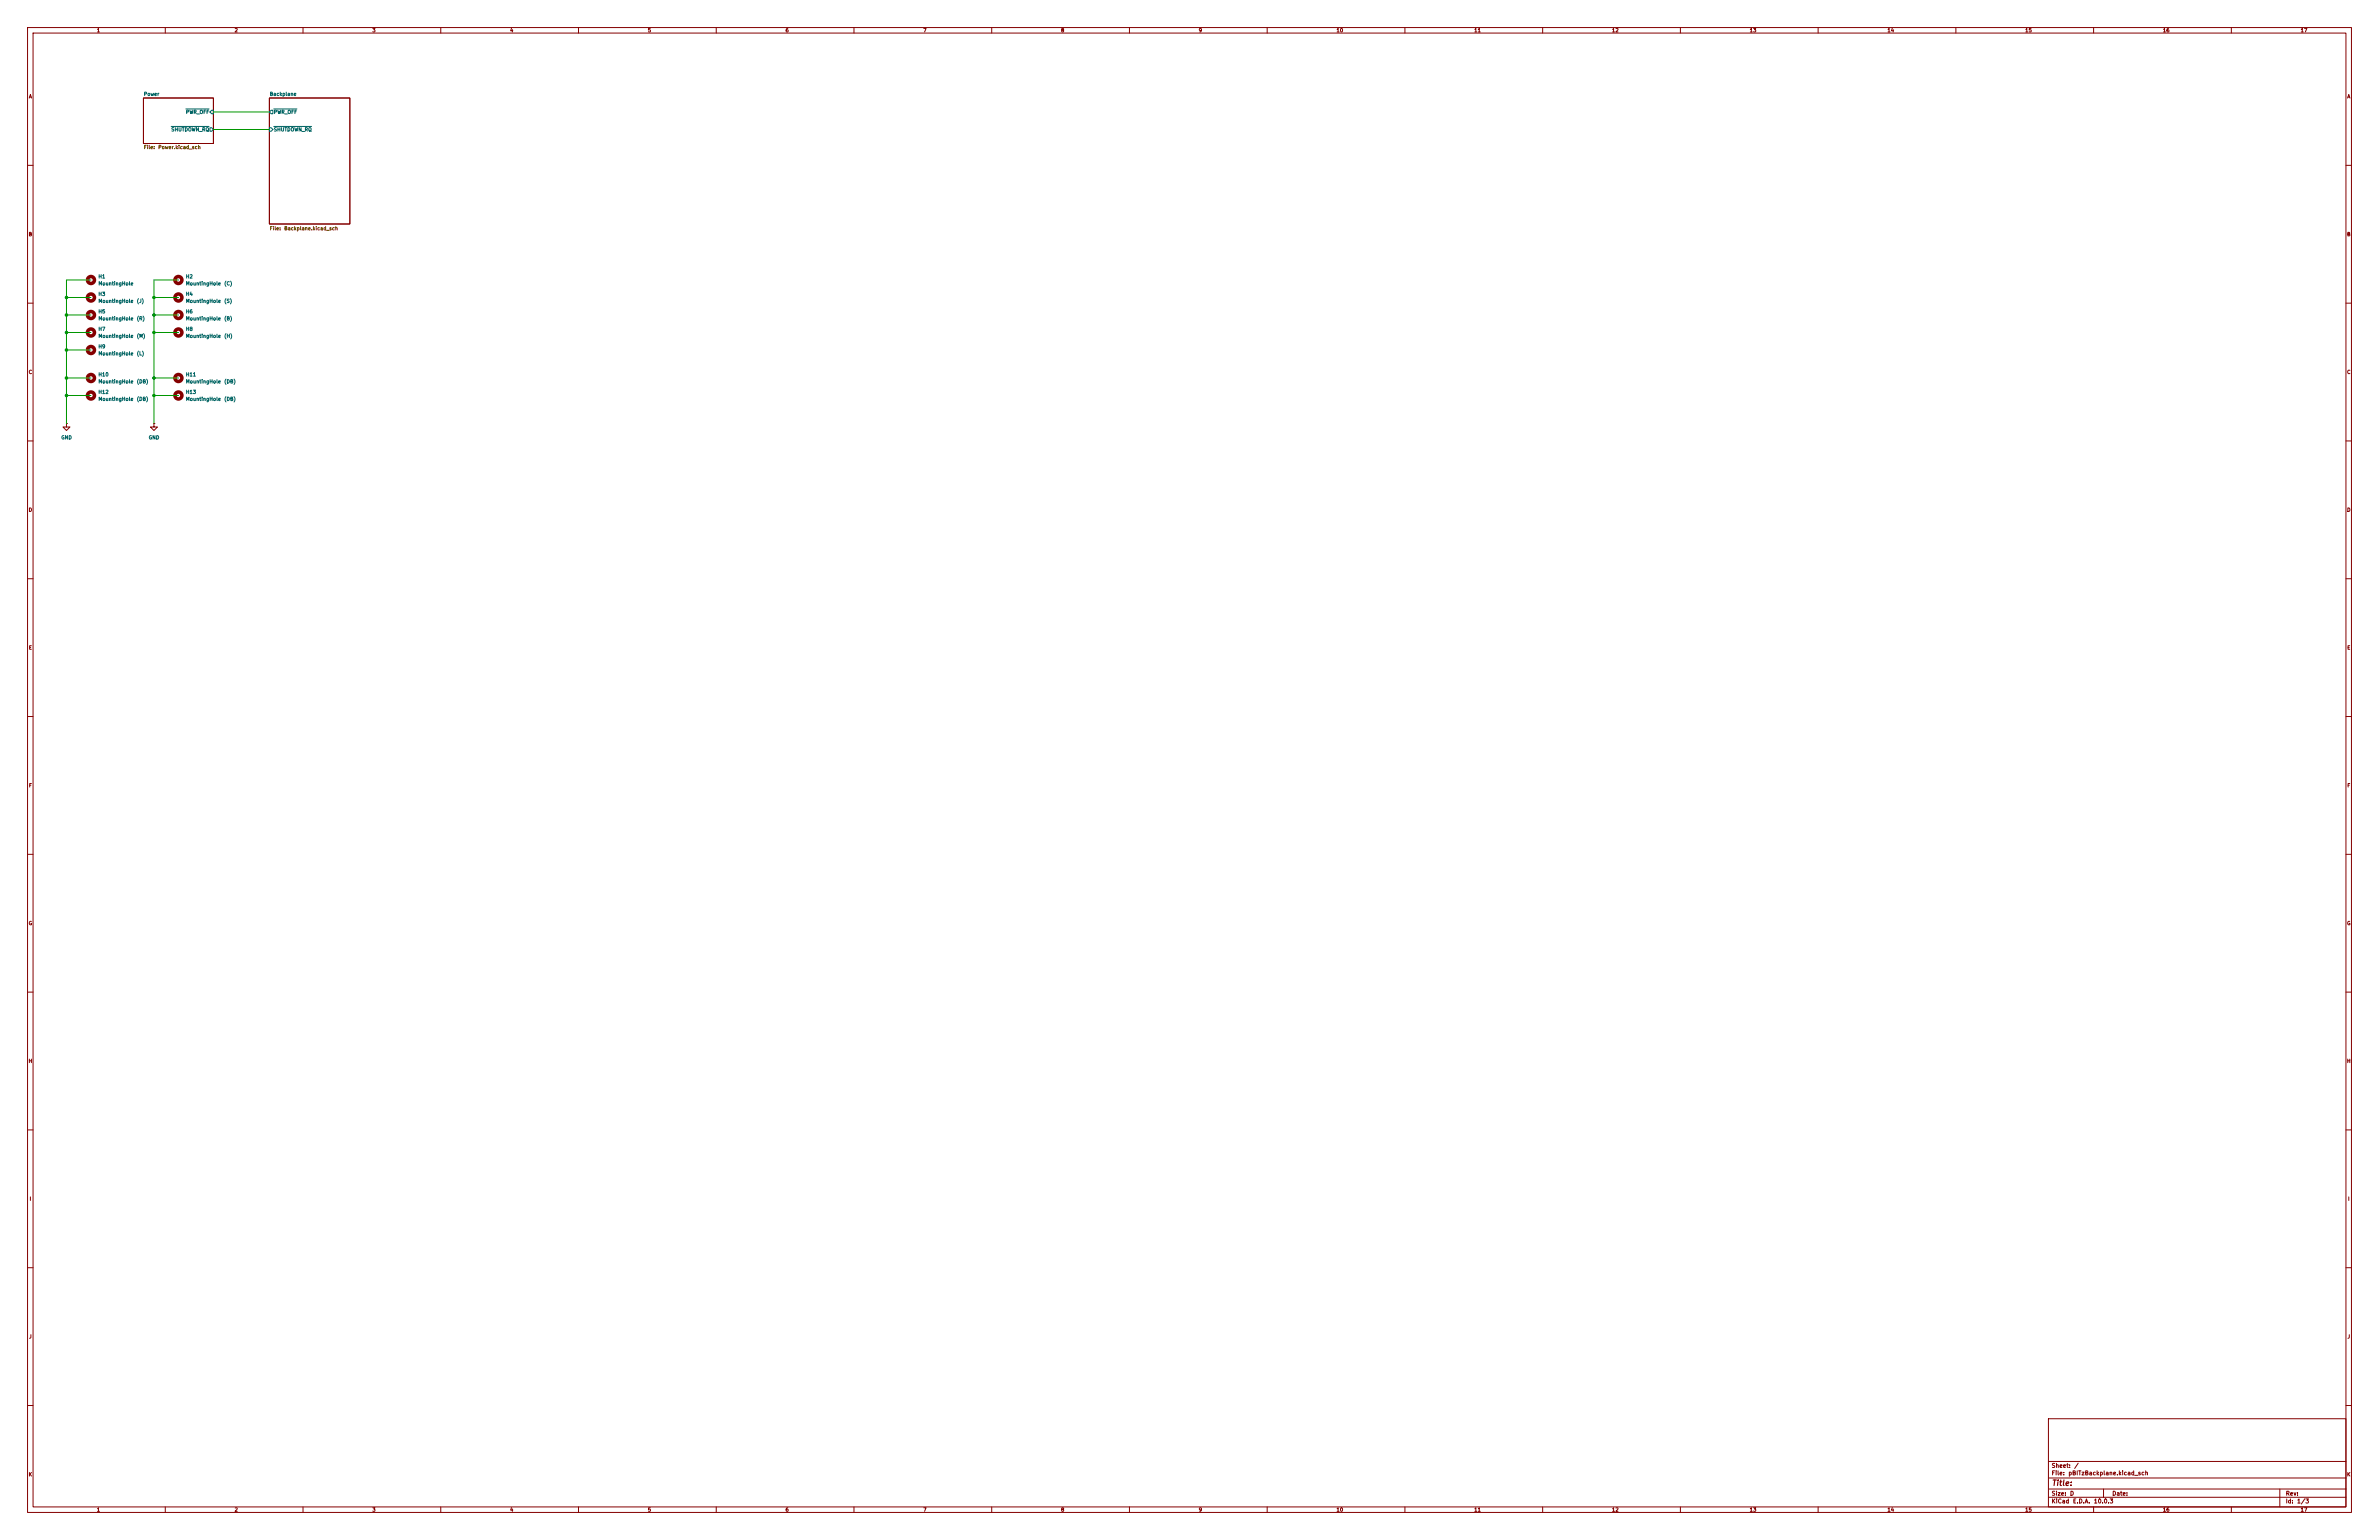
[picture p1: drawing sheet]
<svg xmlns="http://www.w3.org/2000/svg" width="864mm" height="559mm" viewBox="0 0 864 559" stroke-linecap="round" stroke-linejoin="round" font-family="sans-serif">
<defs><g id="words">
<text font-size="2" fill="#840000" x="744.6" y="539.6">Title:</text>
<g font-size="1.5" fill="#840000">
<text x="744.6" y="532.9">Sheet:</text>
<text x="752.8" y="532.9">/</text>
<text x="744.6" y="535.6">File:</text>
<text x="750.7" y="535.6">pBITzBackplane.kicad_sch</text>
<text x="744.6" y="545.8">KiCad</text>
<text x="744.6" y="543">Size:</text>
<text x="751.3" y="543">D</text>
<text x="752.3" y="545.8">E.D.A.</text>
<text x="759.9" y="545.8">10.0.3</text>
<text x="766.6" y="543">Date:</text>
<text x="829.6" y="543">Rev:</text>
<text x="829.6" y="545.8">Id:</text>
<text x="833.7" y="545.8">1/3</text>
</g>
<g font-size="1.3" fill="#840000">
<text x="35" y="12">1</text>
<text x="85" y="12">2</text>
<text x="135" y="12">3</text>
<text x="185" y="12">4</text>
<text x="235" y="12">5</text>
<text x="285" y="12">6</text>
<text x="335" y="12">7</text>
<text x="385" y="12">8</text>
<text x="435" y="12">9</text>
<text x="485" y="12">10</text>
<text x="535" y="12">11</text>
<text x="585" y="12">12</text>
<text x="635" y="12">13</text>
<text x="685" y="12">14</text>
<text x="735" y="12">15</text>
<text x="785" y="12">16</text>
<text x="835" y="12">17</text>
<text x="10.3" y="36">A</text>
<text x="851.9" y="36">A</text>
<text x="10.3" y="86">B</text>
<text x="851.9" y="86">B</text>
<text x="10.3" y="136">C</text>
<text x="851.9" y="136">C</text>
<text x="10.3" y="186">D</text>
<text x="851.9" y="186">D</text>
<text x="10.3" y="236">E</text>
<text x="851.9" y="236">E</text>
<text x="10.3" y="286">F</text>
<text x="851.9" y="286">F</text>
<text x="10.3" y="336">G</text>
<text x="851.9" y="336">G</text>
<text x="10.2" y="386">H</text>
<text x="851.8" y="386">H</text>
<text x="10.6" y="436">I</text>
<text x="852.2" y="436">I</text>
<text x="10.4" y="486">J</text>
<text x="852" y="486">J</text>
<text x="10.3" y="536">K</text>
<text x="851.9" y="536">K</text>
<text x="35" y="548.8">1</text>
<text x="85" y="548.8">2</text>
<text x="135" y="548.8">3</text>
<text x="185" y="548.8">4</text>
<text x="235" y="548.8">5</text>
<text x="285" y="548.8">6</text>
<text x="335" y="548.8">7</text>
<text x="385" y="548.8">8</text>
<text x="435" y="548.8">9</text>
<text x="485" y="548.8">10</text>
<text x="535" y="548.8">11</text>
<text x="585" y="548.8">12</text>
<text x="635" y="548.8">13</text>
<text x="685" y="548.8">14</text>
<text x="735" y="548.8">15</text>
<text x="785" y="548.8">16</text>
<text x="835" y="548.8">17</text>
</g>
<g font-size="1.3" fill="#006464">
<text x="52.1" y="35.1">Power</text>
<text x="97.8" y="35.1">Backplane</text>
<text x="67.3" y="41.6">PWR_OFF</text>
<text x="99.3" y="41.6">PWR_OFF</text>
<text x="62" y="48">SHUTDOWN_RQ</text>
<text x="99.3" y="48">SHUTDOWN_RQ</text>
<text x="35.6" y="101.3">H1</text>
<text x="67.3" y="101.3">H2</text>
<text x="35.6" y="107.7">H3</text>
<text x="35.6" y="103.8">MountingHole</text>
<text x="67.3" y="103.8">MountingHole</text>
<text x="67.3" y="107.7">H4</text>
<text x="81.3" y="103.8">(C)</text>
<text x="35.6" y="110.2">MountingHole</text>
<text x="49.5" y="110.2">(J)</text>
<text x="67.3" y="110.2">MountingHole</text>
<text x="81.3" y="110.2">(S)</text>
<text x="35.6" y="114">H5</text>
<text x="35.6" y="116.5">MountingHole</text>
<text x="49.5" y="116.5">(R)</text>
<text x="67.3" y="114">H6</text>
<text x="67.3" y="116.5">MountingHole</text>
<text x="81.3" y="116.5">(B)</text>
<text x="35.6" y="120.4">H7</text>
<text x="35.6" y="122.9">MountingHole</text>
<text x="49.5" y="122.9">(M)</text>
<text x="67.3" y="122.9">MountingHole</text>
<text x="67.3" y="120.4">H8</text>
<text x="81.3" y="122.9">(H)</text>
<text x="35.6" y="129.2">MountingHole</text>
<text x="35.6" y="126.7">H9</text>
<text x="49.5" y="129.2">(L)</text>
<text x="35.6" y="136.9">H10</text>
<text x="67.3" y="136.9">H11</text>
<text x="35.6" y="143.2">H12</text>
<text x="35.6" y="139.4">MountingHole</text>
<text x="49.5" y="139.4">(DB)</text>
<text x="67.3" y="143.2">H13</text>
<text x="67.3" y="139.4">MountingHole</text>
<text x="81.3" y="139.4">(DB)</text>
<text x="35.6" y="145.8">MountingHole</text>
<text x="49.5" y="145.8">(DB)</text>
<text x="67.3" y="145.8">MountingHole</text>
<text x="81.3" y="145.8">(DB)</text>
<text x="22.1" y="159.7">GND</text>
<text x="53.8" y="159.7">GND</text>
</g>
<g font-size="1.3" fill="#725600">
<text x="52.1" y="54.4">File:</text>
<text x="57.3" y="54.4">Power.kicad_sch</text>
<text x="97.8" y="83.8">File:</text>
<text x="103" y="83.8">Backplane.kicad_sch</text>
</g>
</g></defs>
<g fill="none" stroke="#840000" stroke-width=".36">
<path d="M10 10h843.6v538.8h-843.6zM12 12h839.6v534.8h-839.6zM60 10v2M110 10v2M160 10v2M210 10v2M260 10v2M310 10v2M360 10v2M410 10v2M460 10v2M510 10v2"/>
<path d="M560 10v2M610 10v2M660 10v2M710 10v2M760 10v2M810 10v2M52.1 35.6h25.4v16.5h-25.4zM97.8 35.6h29.2v45.7h-29.2zM10 60h2M851.6 60h2M10 110h2M851.6 110h2"/>
<path d="M24.1 153.7v1.2h1.3l-1.3 1.3-1.2-1.3h1.2M24.1 153.7h.1M55.9 153.7v1.2h1.2l-1.2 1.3-1.3-1.3h1.3M55.9 153.7h.1M10 160h2M851.6 160h2M10 210h2M851.6 210h2M10 260h2M851.6 260h2M10 310h2M851.6 310h2"/>
<path d="M10 360h2M851.6 360h2M10 410h2M851.6 410h2M10 460h2M851.6 460h2M10 510h2M743.6 514.8h108v32h-108zM851.6 510h2M743.6 536.3h108M743.6 530.3h108M60 546.8v2"/>
<path d="M110 546.8v2M160 546.8v2M210 546.8v2M260 546.8v2M310 546.8v2M360 546.8v2M410 546.8v2M460 546.8v2M510 546.8v2M560 546.8v2M610 546.8v2M660 546.8v2"/>
<path d="M710 546.8v2M743.6 543.3h108M743.6 540.3h108M760 546.8v2M763.6 540.3v3M810 546.8v2M827.6 540.3v6.5"/>
</g>
<path d="M67.5 39.5h8.4M99.4 39.5h8.4M62.1 45.9h13.8M76.2 46.4h.6l.7 .6-.7 .6h-.6zM76.2 40.6l.6-.6h.7v1.3h-.7zM97.8 40.6l.6-.6h.7v1.3h-.7zM97.8 46.4h.6l.7 .6-.7 .6h-.6zM99.4 45.9h13.7" fill="none" stroke="#006464" stroke-width=".36"/>
<g fill="none" stroke="#840000" stroke-width="1.3">
<circle cx="33" cy="114.3" r="1.27"/>
<circle cx="33" cy="107.9" r="1.27"/>
<circle cx="33" cy="101.6" r="1.27"/>
<circle cx="64.8" cy="114.3" r="1.27"/>
<circle cx="64.8" cy="107.9" r="1.27"/>
<circle cx="64.8" cy="101.6" r="1.27"/>
<circle cx="33" cy="137.2" r="1.27"/>
<circle cx="33" cy="127" r="1.27"/>
<circle cx="33" cy="120.6" r="1.27"/>
<circle cx="64.8" cy="137.2" r="1.27"/>
<circle cx="64.8" cy="120.6" r="1.27"/>
<circle cx="33" cy="143.5" r="1.27"/>
<circle cx="64.8" cy="143.5" r="1.27"/>
</g>
<g fill="none" stroke="#009600" stroke-width=".36">
<path d="M77.5 47h20.3M77.5 40.6h20.3M24.1 108h8.9M24.1 114.3h8.9M33 101.6h-8.9v52.1M55.9 108h8.9M55.9 114.3h8.9M64.8 101.6h-8.9v52.1M24.1 137.2h8.9M24.1 120.7h8.9M24.1 127h8.9M55.9 137.2h8.9"/>
<path d="M55.9 120.7h8.9M24.1 143.5h8.9M55.9 143.5h8.9"/>
</g>
<g fill="#009600" stroke="#009600" stroke-width=".36">
<circle cx="24.1" cy="108" r=".46"/>
<circle cx="24.1" cy="127" r=".46"/>
<circle cx="24.1" cy="120.7" r=".46"/>
<circle cx="24.1" cy="114.3" r=".46"/>
<circle cx="55.9" cy="120.7" r=".46"/>
<circle cx="55.9" cy="108" r=".46"/>
<circle cx="55.9" cy="114.3" r=".46"/>
<circle cx="55.9" cy="143.5" r=".46"/>
<circle cx="55.9" cy="137.2" r=".46"/>
<circle cx="24.1" cy="137.2" r=".46"/>
<circle cx="24.1" cy="143.5" r=".46"/>
</g>
<use href="#words"/>
</svg>
